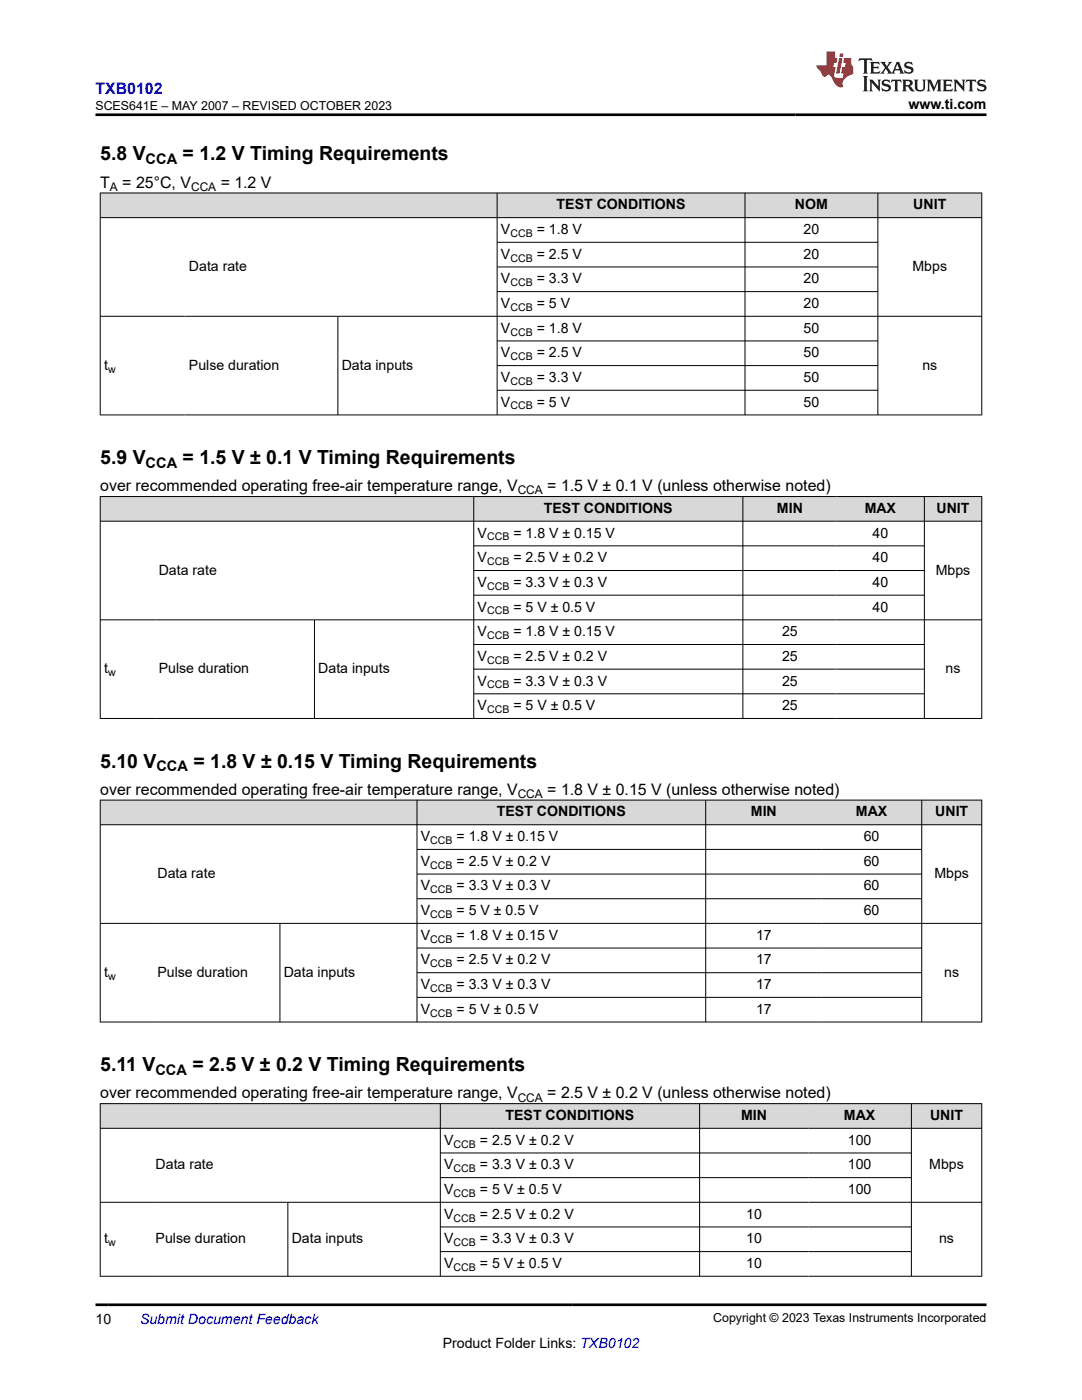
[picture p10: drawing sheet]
<svg xmlns="http://www.w3.org/2000/svg" width="216mm" height="279mm" viewBox="0 0 216 279" stroke-linecap="round" stroke-linejoin="round" font-family="sans-serif">
<defs><g id="words">
<g font-size="3.9">
<text x="20" y="32">5.8 V</text>
<text x="36.4" y="32">= 1.2 V Timing Requirements</text>
<text x="20" y="92.6">5.9 V</text>
<text x="36.4" y="92.6">= 1.5 V ± 0.1 V Timing Requirements</text>
<text x="20" y="153.2">5.10 V</text>
<text x="38.6" y="153.2">= 1.8 V ± 0.15 V Timing Requirements</text>
<text x="20" y="213.8">5.11 V</text>
<text x="38.4" y="213.8">= 2.5 V ± 0.2 V Timing Requirements</text>
</g>
<text font-size="3.2" fill="#00f" x="19.1" y="18.7">TXB0102</text>
<g font-size="3.2">
<text x="20" y="37.5">T</text>
<text x="24.4" y="37.5">= 25°C, V</text>
<text x="44" y="37.5">= 1.2 V</text>
<text x="20" y="98">over recommended operating free-air temperature range, V</text>
<text x="109.2" y="98">= 1.5 V ± 0.1 V (unless otherwise noted)</text>
<text x="20" y="158.6">over recommended operating free-air temperature range, V</text>
<text x="109.2" y="158.6">= 1.8 V ± 0.15 V (unless otherwise noted)</text>
<text x="20" y="219.2">over recommended operating free-air temperature range, V</text>
<text x="109.2" y="219.2">= 2.5 V ± 0.2 V (unless otherwise noted)</text>
</g>
<g font-size="2.9">
<text x="29.1" y="32.8">CCA</text>
<text x="29.1" y="93.4">CCA</text>
<text x="31.2" y="154">CCA</text>
<text x="31" y="214.5">CCA</text>
</g>
<g font-size="2.8">
<text x="181.3" y="21.8">www.ti.com</text>
<text x="111.1" y="41.8">TEST CONDITIONS</text>
<text x="158.6" y="41.8">NOM</text>
<text x="182.2" y="41.8">UNIT</text>
<text x="100" y="46.7">V</text>
<text x="107.1" y="46.7">= 1.8 V</text>
<text x="160.3" y="46.7">20</text>
<text x="100" y="51.6">V</text>
<text x="107.1" y="51.6">= 2.5 V</text>
<text x="160.3" y="51.6">20</text>
<text x="37.7" y="54.1">Data rate</text>
<text x="100" y="56.6">V</text>
<text x="107.1" y="56.6">= 3.3 V</text>
<text x="160.3" y="56.6">20</text>
<text x="182.1" y="54.1">Mbps</text>
<text x="100" y="61.5">V</text>
<text x="107.1" y="61.5">= 5 V</text>
<text x="160.3" y="61.5">20</text>
<text x="100" y="66.4">V</text>
<text x="100" y="71.3">V</text>
<text x="107.1" y="66.4">= 1.8 V</text>
<text x="107.1" y="71.3">= 2.5 V</text>
<text x="160.3" y="66.4">50</text>
<text x="160.3" y="71.3">50</text>
<text x="20.8" y="73.8">t</text>
<text x="37.7" y="73.8">Pulse duration</text>
<text x="68.2" y="73.8">Data inputs</text>
<text x="100" y="76.2">V</text>
<text x="107.1" y="76.2">= 3.3 V</text>
<text x="160.3" y="76.2">50</text>
<text x="184" y="73.8">ns</text>
<text x="100" y="81.2">V</text>
<text x="107.1" y="81.2">= 5 V</text>
<text x="160.3" y="81.2">50</text>
<text x="95.3" y="107.3">V</text>
<text x="102.4" y="107.3">= 1.8 V ± 0.15 V</text>
<text x="108.5" y="102.4">TEST CONDITIONS</text>
<text x="155" y="102.4">MIN</text>
<text x="172.5" y="102.4">MAX</text>
<text x="174.1" y="107.3">40</text>
<text x="186.9" y="102.4">UNIT</text>
<text x="95.3" y="112.2">V</text>
<text x="102.4" y="112.2">= 2.5 V ± 0.2 V</text>
<text x="174.1" y="112.2">40</text>
<text x="31.7" y="114.7">Data rate</text>
<text x="95.3" y="117.1">V</text>
<text x="102.4" y="117.1">= 3.3 V ± 0.3 V</text>
<text x="174.1" y="117.1">40</text>
<text x="186.7" y="114.7">Mbps</text>
<text x="95.3" y="122.1">V</text>
<text x="102.4" y="122.1">= 5 V ± 0.5 V</text>
<text x="174.1" y="122.1">40</text>
<text x="95.3" y="127">V</text>
<text x="95.3" y="131.9">V</text>
<text x="102.4" y="127">= 1.8 V ± 0.15 V</text>
<text x="102.4" y="131.9">= 2.5 V ± 0.2 V</text>
<text x="156.1" y="127">25</text>
<text x="156.1" y="131.9">25</text>
<text x="20.8" y="134.4">t</text>
<text x="31.7" y="134.4">Pulse duration</text>
<text x="63.5" y="134.4">Data inputs</text>
<text x="95.3" y="136.8">V</text>
<text x="102.4" y="136.8">= 3.3 V ± 0.3 V</text>
<text x="156.1" y="136.8">25</text>
<text x="188.7" y="134.4">ns</text>
<text x="95.3" y="141.7">V</text>
<text x="102.4" y="141.7">= 5 V ± 0.5 V</text>
<text x="156.1" y="141.7">25</text>
<text x="84" y="167.9">V</text>
<text x="91.1" y="167.9">= 1.8 V ± 0.15 V</text>
<text x="99.2" y="162.9">TEST CONDITIONS</text>
<text x="149.8" y="162.9">MIN</text>
<text x="170.8" y="162.9">MAX</text>
<text x="172.4" y="167.9">60</text>
<text x="186.6" y="162.9">UNIT</text>
<text x="84" y="172.8">V</text>
<text x="91.1" y="172.8">= 2.5 V ± 0.2 V</text>
<text x="172.4" y="172.8">60</text>
<text x="31.4" y="175.3">Data rate</text>
<text x="84" y="177.7">V</text>
<text x="91.1" y="177.7">= 3.3 V ± 0.3 V</text>
<text x="172.4" y="177.7">60</text>
<text x="186.5" y="175.3">Mbps</text>
<text x="84" y="182.6">V</text>
<text x="91.1" y="182.6">= 5 V ± 0.5 V</text>
<text x="172.4" y="182.6">60</text>
<text x="84" y="187.6">V</text>
<text x="91.1" y="187.6">= 1.8 V ± 0.15 V</text>
<text x="150.9" y="187.6">17</text>
<text x="20.8" y="194.9">t</text>
<text x="31.4" y="194.9">Pulse duration</text>
<text x="56.6" y="194.9">Data inputs</text>
<text x="84" y="192.5">V</text>
<text x="84" y="197.4">V</text>
<text x="91.1" y="192.5">= 2.5 V ± 0.2 V</text>
<text x="91.1" y="197.4">= 3.3 V ± 0.3 V</text>
<text x="150.9" y="192.5">17</text>
<text x="150.9" y="197.4">17</text>
<text x="188.4" y="194.9">ns</text>
<text x="84" y="202.3">V</text>
<text x="91.1" y="202.3">= 5 V ± 0.5 V</text>
<text x="150.9" y="202.3">17</text>
<text x="100.9" y="223.5">TEST CONDITIONS</text>
<text x="147.9" y="223.5">MIN</text>
<text x="168.4" y="223.5">MAX</text>
<text x="185.6" y="223.5">UNIT</text>
<text x="31" y="233.4">Data rate</text>
<text x="88.6" y="228.5">V</text>
<text x="88.6" y="233.4">V</text>
<text x="95.8" y="228.5">= 2.5 V ± 0.2 V</text>
<text x="95.8" y="233.4">= 3.3 V ± 0.3 V</text>
<text x="169.2" y="228.5">100</text>
<text x="169.2" y="233.4">100</text>
<text x="185.4" y="233.4">Mbps</text>
<text x="88.6" y="238.3">V</text>
<text x="95.8" y="238.3">= 5 V ± 0.5 V</text>
<text x="169.2" y="238.3">100</text>
<text x="88.6" y="243.2">V</text>
<text x="95.8" y="243.2">= 2.5 V ± 0.2 V</text>
<text x="148.9" y="243.2">10</text>
<text x="20.8" y="248.1">t</text>
<text x="31" y="248.1">Pulse duration</text>
<text x="58.2" y="248.1">Data inputs</text>
<text x="88.6" y="248.1">V</text>
<text x="95.8" y="248.1">= 3.3 V ± 0.3 V</text>
<text x="148.9" y="248.1">10</text>
<text x="187.4" y="248.1">ns</text>
<text x="88.6" y="253.1">V</text>
<text x="95.8" y="253.1">= 5 V ± 0.5 V</text>
<text x="148.9" y="253.1">10</text>
<text x="19.1" y="264.2">10</text>
<text x="88.3" y="269">Product Folder Links: TXB0102</text>
</g>
<text font-size="2.8" fill="#00f" x="27.9" y="264.2">Submit Document Feedback</text>
<g font-size="2.5">
<text x="19" y="21.9">SCES641E – MAY 2007 – REVISED OCTOBER 2023</text>
<text x="142.3" y="263.9">Copyright © 2023 Texas Instruments Incorporated</text>
</g>
<g font-size="2.4">
<text x="21.9" y="38.1">A</text>
<text x="38.1" y="38.1">CCA</text>
<text x="103.3" y="98.7">CCA</text>
<text x="103.3" y="159.3">CCA</text>
<text x="103.3" y="219.8">CCA</text>
</g>
<g font-size="2.1">
<text x="101.8" y="47.3">CCB</text>
<text x="101.8" y="52.2">CCB</text>
<text x="101.8" y="57.1">CCB</text>
<text x="101.8" y="62">CCB</text>
<text x="101.8" y="67">CCB</text>
<text x="101.8" y="71.9">CCB</text>
<text x="21.6" y="74.3">w</text>
<text x="101.8" y="76.8">CCB</text>
<text x="101.8" y="81.7">CCB</text>
<text x="97.2" y="107.9">CCB</text>
<text x="97.2" y="112.8">CCB</text>
<text x="97.2" y="117.7">CCB</text>
<text x="97.2" y="122.6">CCB</text>
<text x="97.2" y="127.5">CCB</text>
<text x="21.6" y="134.9">w</text>
<text x="97.2" y="132.5">CCB</text>
<text x="97.2" y="137.4">CCB</text>
<text x="97.2" y="142.3">CCB</text>
<text x="85.9" y="168.4">CCB</text>
<text x="85.9" y="173.4">CCB</text>
<text x="85.9" y="178.3">CCB</text>
<text x="85.9" y="183.2">CCB</text>
<text x="85.9" y="188.1">CCB</text>
<text x="21.6" y="195.5">w</text>
<text x="85.9" y="193">CCB</text>
<text x="85.9" y="198">CCB</text>
<text x="85.9" y="202.9">CCB</text>
<text x="90.5" y="229">CCB</text>
<text x="90.5" y="233.9">CCB</text>
<text x="90.5" y="238.9">CCB</text>
<text x="90.5" y="243.8">CCB</text>
<text x="21.6" y="248.7">w</text>
<text x="90.5" y="248.7">CCB</text>
<text x="90.5" y="253.6">CCB</text>
</g>
</g></defs>
<g fill="#d8d8d8">
<path d="M20 38.5h175.9v4.9h-175.9z" fill-rule="evenodd"/>
<path d="M20.1 38.6h79v4.8h-79z" fill-rule="evenodd"/>
<path d="M99.3 38.6h49.3v4.8h-49.3z" fill-rule="evenodd"/>
<path d="M148.7 38.6h26.4v4.8h-26.4z" fill-rule="evenodd"/>
<path d="M175.2 38.6h20.6v4.8h-20.6z" fill-rule="evenodd"/>
</g>
<g fill="none" stroke="#000" stroke-width=".2">
<path d="M19.9 38.5h176.1M20 38.5v44.4M99.2 38.5v44.4M148.7 38.5v44.4M175.2 38.5v44.4M195.9 38.5v44.4M19.9 43.4h176.1M99.2 48.4h76M99.2 53.3h76M99.2 58.2h76M19.9 63.1h176.1M67.4 63.1v19.8"/>
<path d="M99.2 68h76M99.2 73h76M99.2 77.9h76M19.9 82.8h176.1"/>
</g>
<g fill="#d8d8d8">
<path d="M20 99.1h175.9v4.9h-175.9z" fill-rule="evenodd"/>
<path d="M20.1 99.2h74.4v4.8h-74.4z" fill-rule="evenodd"/>
<path d="M94.6 99.2h53.6v4.8h-53.6z" fill-rule="evenodd"/>
<path d="M148.3 99.2h18.7v4.8h-18.7z" fill-rule="evenodd"/>
<path d="M167 99.2h17.4v4.8h-17.4z" fill-rule="evenodd"/>
<path d="M184.5 99.2h11.3v4.8h-11.3z" fill-rule="evenodd"/>
</g>
<g fill="none" stroke="#000" stroke-width=".2">
<path d="M19.9 99.1h176.1M20 99v44.4M94.5 99v44.4M148.2 99v44.4M184.4 99v44.4M195.9 99v44.4M19.9 104h176.1M94.5 108.9h90M94.5 113.9h90M94.5 118.8h90M19.9 123.7h176.1M62.7 123.7v19.7"/>
<path d="M94.5 128.6h90M94.5 133.5h90M94.5 138.5h90M19.9 143.4h176.1"/>
</g>
<g fill="#d8d8d8">
<path d="M20 159.7h175.9v4.9h-175.9z" fill-rule="evenodd"/>
<path d="M20.1 159.7h63v4.8h-63z" fill-rule="evenodd"/>
<path d="M83.3 159.7h57.5v4.8h-57.5z" fill-rule="evenodd"/>
<path d="M140.9 159.7h23.1v4.8h-23.1z" fill-rule="evenodd"/>
<path d="M164 159.7h19.9v4.8h-19.9z" fill-rule="evenodd"/>
<path d="M184 159.7h11.8v4.8h-11.8z" fill-rule="evenodd"/>
</g>
<g fill="none" stroke="#000" stroke-width=".2">
<path d="M19.9 159.7h176.1M20 159.6v44.4M83.2 159.6v44.4M140.8 159.6v44.4M183.9 159.6v44.4M195.9 159.6v44.4M19.9 164.6h176.1M83.2 169.5h100.8M83.2 174.4h100.8M83.2 179.4h100.8M19.9 184.3h176.1M55.9 184.3v19.7"/>
<path d="M83.2 189.2h100.8M83.2 194.1h100.8M83.2 199h100.8M19.9 204h176.1"/>
</g>
<g fill="#d8d8d8">
<path d="M20 220.3h175.9v4.9h-175.9z" fill-rule="evenodd"/>
<path d="M20.1 220.3h67.7v4.8h-67.7z" fill-rule="evenodd"/>
<path d="M87.9 220.3h51.6v4.8h-51.6z" fill-rule="evenodd"/>
<path d="M139.7 220.3h21.6v4.8h-21.6z" fill-rule="evenodd"/>
<path d="M161.3 220.3h20.5v4.8h-20.5z" fill-rule="evenodd"/>
<path d="M181.9 220.3h13.9v4.8h-13.9z" fill-rule="evenodd"/>
</g>
<g fill="none" stroke="#000" stroke-width=".2">
<path d="M19.9 220.3h176.1M19.9 225.2h176.1M19.9 239.9h176.1M20 220.2v34.6M57.4 239.9v14.9M87.9 220.2v34.6M87.9 230.1h94M87.9 235h94M139.6 220.2v34.6M181.9 220.2v34.6M195.9 220.2v34.6M19.9 254.7h176.1"/>
<path d="M87.9 244.9h94M87.9 249.8h94"/>
</g>
<path d="M171.5 11.6l-.2 .6 .5-.2h.6v.1v2.2l-.2 .4h1l-.2-.4v-2.2v-.1h.5l.6 .2-.2-.6zM173.6 12.4l.2 .3v1.6l-.2 .4h1.9l.1-.6a1.08 1.08 0 0 1-1.3 .2v-.7h.6l.4 .2v-.7l-.4 .2h-.6v-.5l.2-.2a1 1 0 0 1 1 .3l-.1-.5zM175.7 12.4l.9 1.1-1 1.2h.9l-.2-.2 .5-.8 .4 .8-.2 .2h1.6l-.2-.2 .2-.5h.9l.1 .5-.1 .2h.9l-.2-.4-.8-1.9h-.5l-.9 2.1-.9-1.1 .9-1h-.8l.2 .2-.4 .6-.4-.6 .2-.2zM179 12.8l.4 1h-.7zM180.7 12.5a.65 .65 0 0 0-.2 .7 .65 .65 0 0 0 .6 .5l.6 .1 .1 .3a.79 .79 0 0 1-.7 .4 .79 .79 0 0 1-.7-.5l.1 .7 .2-.1a.93 .93 0 0 0 1.1 0 .93 .93 0 0 0 .4-.9 1.46 1.46 0 0 0-1.2-.6l-.1-.3a1.09 1.09 0 0 1 1.2 .2l-.2-.6-.1 .1-.5-.2zM172.2 15.2l.2 .4v2.2l-.2 .4h1l-.2-.4v-2.2l.2-.4zM173.4 15.9l.2 .4v1.5l-.2 .4h.8l-.3-.4 .1-1.3 1.6 1.8v-2l.2-.4h-.7l.1 .2 .1 1.1-1.2-1.3zM176.2 16a.65 .65 0 0 0-.2 .8 .65 .65 0 0 0 .6 .4l.6 .2 .1 .2a.79 .79 0 0 1-.7 .4 .79 .79 0 0 1-.7-.5l.1 .7 .2-.1a.93 .93 0 0 0 1.1 .1 .93 .93 0 0 0 .4-1 1.46 1.46 0 0 0-1.2-.5l-.1-.4a1.09 1.09 0 0 1 1.2 .2l-.1-.6-.2 .1-.5-.1zM177.9 15.9l-.1 .6a.63 .63 0 0 1 .8-.3v1.6l-.3 .4h1l-.2-.4v-1.6a.66 .66 0 0 1 .8 .3l-.1-.6zM180 15.9l.2 .4v1.5l-.2 .4h1l-.2-.2-.1-.7h.5l.1 .2a.79 .79 0 0 0 1.2 .6l-1-.9a.61 .61 0 0 0 .6-.6 .61 .61 0 0 0-.5-.7zM180.8 16.2h.1a.47 .47 0 0 1 .5 .1 .47 .47 0 0 1 .1 .5l-.1 .1-.7 .1zM182.3 15.9l.2 .2a2.27 2.27 0 0 0 .4 2 1.04 1.04 0 0 0 1.7-.7v-1.3l.2-.2h-.8l.2 .4v1.1a.6 .6 0 0 1-.6 .6 .6 .6 0 0 1-.6-.6v-1.1l.3-.4zM184.9 15.9l.2 .4v1.5l-.2 .4h.8l-.3-.4v-1.4l.9 1.9 .9-1.9v1.4l-.3 .4h1l-.2-.4v-1.5l.2-.4h-.8l-.7 1.5-.6-1.5zM188.1 15.9l.2 .4v1.5l-.2 .4h1.9l.1-.6a1.09 1.09 0 0 1-1.3 .2v-.7h.6l.4 .2v-.6l-.4 .2h-.6v-.6l.2-.1a1.01 1.01 0 0 1 1 .3l-.1-.6zM190.2 15.9l.3 .4v1.5l-.3 .4h.8l-.2-.4v-1.3l1.6 1.8v-2l.2-.4h-.7l.2 .2v1.1l-1.2-1.3zM192.8 15.9l-.1 .6a.63 .63 0 0 1 .8-.3v1.6l-.3 .4h1l-.2-.4v-1.6a.66 .66 0 0 1 .8 .3l-.1-.6zM195.2 16a.65 .65 0 0 0-.2 .8 .65 .65 0 0 0 .6 .4l.6 .2 .2 .2a.79 .79 0 0 1-.7 .4 .79 .79 0 0 1-.7-.5l.1 .7 .2-.1a.93 .93 0 0 0 1 .1 .93 .93 0 0 0 .5-1 1.46 1.46 0 0 0-1.3-.5v-.4a1.09 1.09 0 0 1 1.2 .2l-.2-.6-.2 .1-.5-.1z" fill="#231f20"/>
<path d="M164.9 10.3v2.7h-2l.1 .4 .8 1a.95 .95 0 0 0 1 .9 .59 .59 0 0 1 .5-.4 .59 .59 0 0 1 .5 .3l.4 .8a1.59 1.59 0 0 0 2.1 1.4 1.61 1.61 0 0 1 1-2.3l1-.3-.1-1.5a1.59 1.59 0 0 1-.3-1.7h-1.5l-.2 .9h.6l-.2 .9h-.5l-.2 .9v.3l.4 .1-.1 .9h-.7a.73 .73 0 0 1-1-.7l.3-1.5h-.5l.1-.9h.5l.2-.9h-.5v-1.3zM167.4 11.6l-.6 3.1h.7l.6-3.1zM167.6 10.7l-.1 .6h.7l.1-.6z" fill="#ed1c24"/>
<path d="M19.1 22.9h177.8M19.1 260.4h177.8" fill="none" stroke="#000" stroke-width=".53"/>
<use href="#words"/>
</svg>
